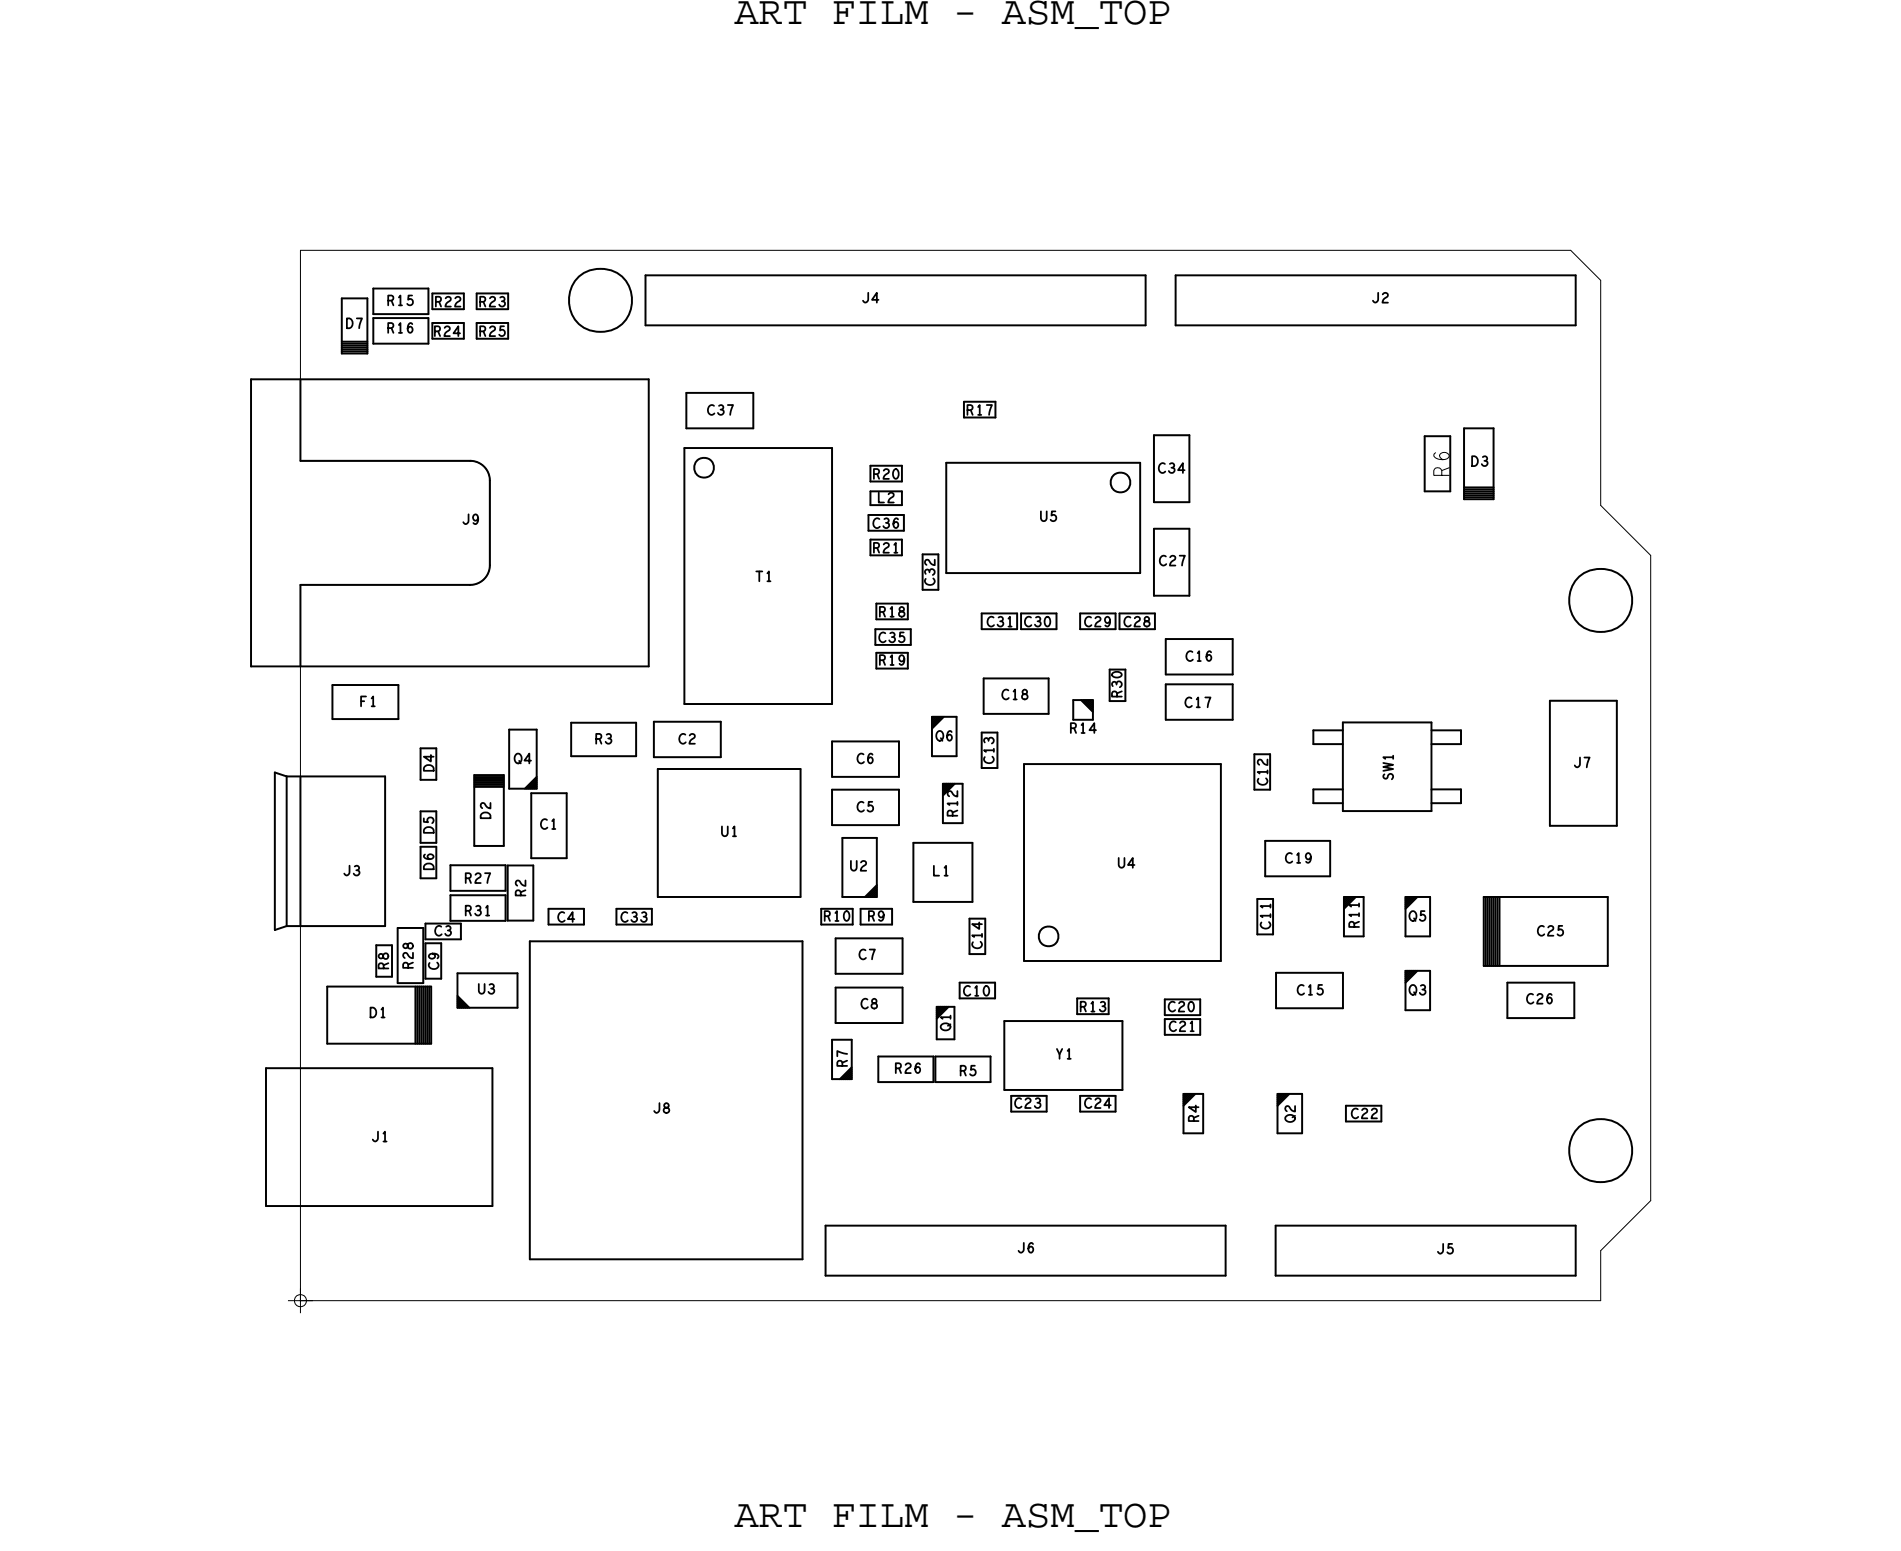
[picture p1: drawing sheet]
<svg xmlns="http://www.w3.org/2000/svg" width="97mm" height="79mm" viewBox="0 0 97 79" stroke-linecap="round" stroke-linejoin="round" font-family="sans-serif">
<defs><g id="words">
<g font-size="2.1">
<text x="37.3" y="1.2">ART FILM - ASM_TOP</text>
<text x="37.3" y="77.5">ART FILM - ASM_TOP</text>
</g>
<g font-size=".5">
<text x="19.6" y="15.5">R15</text>
<text x="19.6" y="16.9">R16</text>
<text x="24.3" y="15.6">R23</text>
<text x="49" y="21.1">R17</text>
<text x="44.3" y="28.1">R21</text>
<text x="18.3" y="35.9">F1</text>
<text x="44.6" y="33.8">R19</text>
<text x="44.6" y="31.3">R18</text>
<text x="50.1" y="31.8">C31</text>
<text x="57" y="35.5" transform="rotate(-90 57 35.5)">R30</text>
<text x="30.2" y="37.8">R3</text>
<text x="48.6" y="41.5" transform="rotate(-90 48.6 41.5)">R12</text>
<text x="50.5" y="38.8" transform="rotate(-90 50.5 38.8)">C13</text>
<text x="54.3" y="37.2">R14</text>
<text x="23.6" y="46.5">R31</text>
<text x="31.5" y="46.8">C33</text>
<text x="41.8" y="46.8">R10</text>
<text x="64.5" y="47.2" transform="rotate(-90 64.5 47.2)">C11</text>
<text x="69" y="47.2" transform="rotate(-90 69 47.2)">R11</text>
<text x="48.3" y="52.4" transform="rotate(-90 48.3 52.4)">Q1</text>
<text x="54.8" y="51.4">R13</text>
<text x="71.6" y="50.5">Q3</text>
</g>
</g></defs>
<!-- layer: Board Outline -->
<g fill="none" stroke="#000" stroke-width=".05">
<path d="M15.3 12.7v10.7zM15.3 12.7h64.5zM79.8 12.7l1.5 1.5zM81.3 14.2v11.5zM15.3 29.7h8.6zM15.3 23.4h8.6zM15.3 29.7v36.4zM23.9 23.4a1 1 0 0 1 1 1M24.9 24.4v4.3zM24.9 28.7a1 1 0 0 1-1 1M81.3 25.7l2.5 2.5zM83.8 28.2v32.8z"/>
<path d="M15.3 66.1h66zM81.3 63.5l2.5-2.5zM81.3 63.5v2.6z"/>
</g>
<!-- layer: Components -->
<g fill="none" stroke="#000" stroke-width=".1">
<path d="M12.7 19.3h20.3zM12.7 19.3v14.5zM15.3 19.3v4.1zM17.4 18h1.3zM17.4 15.2v2.8zM17.4 17.9h1.3zM17.4 17.8h1.3zM17.4 17.7h1.3zM17.4 17.6h1.3zM17.4 17.5h1.3zM17.4 17.4h1.3zM17.4 15.2h1.3z"/>
<path d="M18.7 15.2v2.8zM19 16.2h2.8zM19 14.7h2.8zM19 16.2v1.3zM19 17.5h2.8zM19 14.7v1.3zM19 16h2.8zM21.8 16.2v1.3zM21.8 14.7v1.3zM22 17.2h1.6zM22 16.4v.8zM22 15.7h1.6z"/>
<path d="M22 14.9v.8zM22 16.4h1.6zM22 14.9h1.6zM23.6 16.4v.8zM23.6 14.9v.8zM24.2 17.2h1.6zM24.2 16.4v.8zM24.2 15.7h1.6zM24.2 14.9v.8zM24.2 16.4h1.6zM24.2 14.9h1.6zM25.8 16.4v.8z"/>
<path d="M25.8 14.9v.8zM32.8 14h25.4zM32.8 14v2.5zM32.8 16.5h25.4zM33 19.3v14.5zM34.9 20h3.4zM34.9 20v1.8zM38.3 20v1.8zM58.2 14v2.5zM59.7 14h20.3zM59.7 14v2.5zM59.7 16.5h20.3z"/>
<path d="M80 14v2.5zM12.7 33.8h20.3zM14 39.2l.6 .2zM14 39.2v8zM14.6 39.4h5zM14.6 39.4v7.6zM15.3 29.7h8.6zM15.3 29.7v4.1zM15.3 23.4h8.6zM15.3 39.4v7.6zM16.9 34.8v1.7zM16.9 34.8h3.3z"/>
<path d="M16.9 36.5h3.3zM19.6 39.4v7.6zM20.2 34.8v1.7zM21.4 38h.8zM21.4 39.6h.8zM21.4 38v1.6zM22.2 38v1.6zM23.9 23.4a1 1 0 0 1 1 1M24.1 39.4h1.5zM24.1 39.4v3.6zM24.1 39.5h1.5zM24.1 39.6h1.5z"/>
<path d="M24.1 39.7h1.5zM24.1 39.8h1.5zM24.1 39.9h1.5zM24.1 40h1.5zM24.9 24.4v4.3zM24.9 28.7a1 1 0 0 1-1 1M25.6 39.4v3.6zM25.9 37.1h1.4zM25.9 37.1v3zM27.3 37.1v3zM27.3 40l-.1 .1zM27.3 39.9l-.2 .2z"/>
<path d="M27.3 39.8l-.3 .3zM27.3 39.7l-.4 .4zM27.3 39.6l-.5 .5zM27.3 39.5l-.6 .6zM29 36.7v1.7zM29 38.4h3.3zM29 36.7h3.3zM32.3 36.7v1.7zM33.2 36.7h3.4zM33.2 38.5h3.4zM33.2 36.7v1.8zM33.4 39.1h7.3z"/>
<path d="M33.4 39.1v6.5zM34.8 22.8h7.5zM34.8 22.8v13zM34.8 35.8h7.5zM34.9 21.8h3.4zM36.6 36.7v1.8zM40.7 39.1v6.5zM42.3 37.7h3.4zM42.3 22.8v13zM42.3 37.7v1.8zM42.3 39.5h3.4zM44.1 26.2v.8z"/>
<path d="M44.1 27h1.8zM44.1 26.2h1.8zM44.2 27.4v.8zM44.2 28.2h1.6zM44.2 23.7v.8zM44.2 24.5h1.6zM44.2 25.7h1.6zM44.2 25v.7zM44.2 27.4h1.6zM44.2 23.7h1.6zM44.2 25h1.6zM44.5 32.8h1.8z"/>
<path d="M44.5 32v.8zM44.5 32h1.8zM44.5 33.2v.8zM44.5 34h1.6zM44.5 30.7v.8zM44.5 31.5h1.6zM44.5 33.2h1.6zM44.5 30.7h1.6zM45.7 37.7v1.8zM45.8 27.4v.8zM45.8 23.7v.8zM45.8 25v.7z"/>
<path d="M45.9 26.2v.8zM46.1 33.2v.8zM46.1 30.7v.8zM46.3 32v.8zM46.9 28.2h.8zM46.9 30h.8zM46.9 28.2v1.8zM47.3 36.4v2zM47.3 38.4h1.3zM47.3 36.5l.1-.1zM47.3 36.6l.2-.2zM47.3 36.7l.3-.3z"/>
<path d="M47.3 36.8l.4-.4zM47.3 36.9l.5-.5zM47.3 37l.6-.6zM47.3 36.4h1.3zM47.7 28.2v1.8zM47.9 39.8h1zM47.9 39.8v2zM48 39.8l-.1 .1zM48.1 29.1h9.8zM48.1 23.5v5.6zM48.1 23.5h9.8zM48.1 39.8l-.2 .2z"/>
<path d="M48.2 39.8l-.3 .3zM48.3 39.8l-.4 .4zM48.4 39.8l-.5 .5zM48.5 39.8l-.6 .6zM48.6 36.4v2zM48.9 39.8v2zM49 20.4v.8zM49 21.2h1.6zM49 20.4h1.6zM49.9 37.2h.8zM49.9 32h1.8zM49.9 31.2v.8z"/>
<path d="M49.9 39h.8zM49.9 37.2v1.8zM49.9 31.2h1.8zM50 36.3h3.3zM50 34.5v1.8zM50 34.5h3.3zM50.6 20.4v.8zM50.7 37.2v1.8zM51.7 31.2v.8zM51.9 31.2v.8zM51.9 32h1.8zM51.9 31.2h1.8z"/>
<path d="M52 38.8v10zM52 38.8h10zM53.3 34.5v1.8zM53.7 31.2v.8zM54.5 35.6h1zM54.5 36.6h1zM54.5 35.6v1zM54.9 31.2v.8zM54.9 32h1.8zM54.9 31.2h1.8zM54.9 35.6l.6 .6zM55 35.6l.5 .5z"/>
<path d="M55.1 35.6l.4 .4zM55.2 35.6l.3 .3zM55.3 35.6l.2 .2zM55.4 35.6l.1 .1zM55.5 35.6v1zM56.4 34h.8zM56.4 35.6h.8zM56.4 34v1.6zM56.7 31.2v.8zM56.9 31.2v.8zM56.9 32h1.8zM56.9 31.2h1.8z"/>
<path d="M57.2 34v1.6zM57.9 23.5v5.6zM58.6 25.5h1.8zM58.6 22.1v3.4zM58.6 30.3h1.8zM58.6 26.9v3.4zM58.6 22.1h1.8zM58.6 26.9h1.8zM58.7 31.2v.8zM59.2 34.8h3.4zM59.2 32.5h3.4zM59.2 34.8v1.8z"/>
<path d="M59.2 36.6h3.4zM59.2 32.5v1.8zM59.2 34.3h3.4zM60.4 22.1v3.4zM60.4 26.9v3.4zM62 38.8v10zM62.6 34.8v1.8zM62.6 32.5v1.8zM63.7 38.3h.8zM63.7 38.3v1.8zM64.5 38.3v1.8zM66.7 37.8h1.5z"/>
<path d="M66.7 37.1v.7zM66.7 37.1h1.5zM68.2 36.7h4.5zM68.2 36.7v4.5zM72.4 22.2h1.3zM72.4 25h1.3zM72.4 22.2v2.8zM72.7 37.1h1.5zM72.7 37.8h1.5zM72.7 36.7v4.5zM73.7 22.2v2.8zM74.2 37.1v.7z"/>
<path d="M74.4 21.8h1.5zM74.4 25.3h1.5zM74.4 25.2h1.5zM74.4 25.1h1.5zM74.4 25h1.5zM74.4 24.9h1.5zM74.4 24.8h1.5zM74.4 25.4h1.5zM74.4 21.8v3.6zM75.9 21.8v3.6zM78.7 35.6v6.3zM78.7 35.6h3.4z"/>
<path d="M82.1 35.6v6.3zM13.5 54.2h11.5zM13.5 54.2v7zM14 47.2l.6-.2zM14.6 47h5zM16.6 50.1h5.3zM16.6 53h5.3zM16.6 50.1v2.9zM19.1 48h.8zM19.1 49.6h.8zM19.1 48v1.6zM19.9 48v1.6z"/>
<path d="M20.2 47.1h1.3zM20.2 49.9h1.3zM20.2 47.1v2.8zM21.1 50.1v2.9zM21.2 50.1v2.9zM21.3 50.1v2.9zM21.4 43h.8zM21.4 41.2h.8zM21.4 44.6h.8zM21.4 43v1.6zM21.4 42.8h.8zM21.4 41.2v1.6z"/>
<path d="M21.4 50.1v2.9zM21.5 47.1v2.8zM21.5 50.1v2.9zM21.6 50.1v2.9zM21.6 47.9h.8zM21.6 49.7h.8zM21.6 47.9v1.8zM21.6 47.7h1.8zM21.6 46.9v.8zM21.6 46.9h1.8zM21.7 50.1v2.9zM21.8 50.1v2.9z"/>
<path d="M21.9 50.1v2.9zM22.2 43v1.6zM22.2 41.2v1.6zM22.4 47.9v1.8zM22.9 45.5h2.8zM22.9 43.9h2.8zM22.9 46.8h2.8zM22.9 45.5v1.3zM22.9 43.9v1.3zM22.9 45.2h2.8zM23.2 49.4h3.1zM23.2 50.8l.4 .4z"/>
<path d="M23.2 50.6l.6 .6zM23.2 51l.2 .2zM23.2 51.2h3.1zM23.2 49.4v1.8zM23.2 50.7l.5 .5zM23.2 50.9l.3 .3zM23.2 51.1l.1 .1zM23.4 46.9v.8zM24.1 43h1.5zM25 54.2v7zM25.7 45.5v1.3zM25.7 43.9v1.3z"/>
<path d="M25.8 46.8h1.3zM25.8 44v2.8zM25.8 44h1.3zM25.9 40.1h1.4zM26.3 49.4v1.8zM26.9 47.8v16.2zM26.9 47.8h13.9zM27 43.6h1.8zM27 40.3v3.3zM27 40.3h1.8zM27.1 44v2.8zM27.9 46.2v.8z"/>
<path d="M27.9 47h1.8zM27.9 46.2h1.8zM28.8 40.3v3.3zM29.7 46.2v.8zM31.3 47h1.8zM31.3 46.2v.8zM31.3 46.2h1.8zM33.1 46.2v.8zM33.4 45.6h7.3zM40.8 47.8v16.2zM41.7 47h1.6zM41.7 46.2v.8z"/>
<path d="M41.7 46.2h1.6zM42.3 52.8h1zM42.3 40.1h3.4zM42.3 54.8h1zM42.3 52.8v2zM42.3 40.1v1.8zM42.3 41.9h3.4zM42.4 50.2h3.4zM42.4 47.7h3.4zM42.4 52h3.4zM42.4 50.2v1.8zM42.4 49.5h3.4z"/>
<path d="M42.4 47.7v1.8zM42.7 54.8l.6-.6zM42.8 54.8l.5-.5zM42.8 42.6h1.7zM42.8 45.6h1.7zM42.8 42.6v3zM42.9 54.8l.4-.4zM43 54.8l.3-.3zM43.1 54.8l.2-.2zM43.2 54.8l.1-.1zM43.3 52.8v2zM43.3 46.2v.8z"/>
<path d="M43.7 47h1.6zM43.7 46.2v.8zM43.7 46.2h1.6zM44.5 42.6v3zM44.5 45.5l-.1 .1zM44.5 45.4l-.2 .2zM44.5 45.3l-.3 .3zM44.5 45.2l-.4 .4zM44.5 45.1l-.5 .5zM44.5 45l-.6 .6zM44.6 55h2.8zM44.6 53.7v1.3z"/>
<path d="M44.6 53.7h2.8zM45.3 46.2v.8zM45.7 40.1v1.8zM45.8 50.2v1.8zM45.8 47.7v1.8zM46.4 42.8h3zM46.4 45.8h3zM46.4 42.8v3zM47.4 53.7v1.3zM47.5 53.7h2.8zM47.5 55h2.8zM47.5 53.7v1.3z"/>
<path d="M47.6 51.2l.1-.1zM47.6 51.3l.2-.2zM47.6 51.4l.3-.3zM47.6 51.5l.4-.4zM47.6 51.6l.5-.5zM47.6 51.7l.6-.6zM47.6 51.1v1.7zM47.6 52.8h.9zM47.6 51.1h.9zM47.9 41.8h1zM48.5 51.1v1.7zM48.7 50.7h1.8z"/>
<path d="M48.7 49.9v.8zM48.7 49.9h1.8zM49.2 46.7h.8zM49.2 48.5h.8zM49.2 46.7v1.8zM49.4 42.8v3zM50 46.7v1.8zM50.3 53.7v1.3zM50.5 49.9v.8zM51 51.9h6zM51 55.4h6zM51 51.9v3.5z"/>
<path d="M51.4 55.7v.8zM51.4 56.5h1.8zM51.4 55.7h1.8zM52 48.8h10zM53.2 55.7v.8zM54.7 50.7v.8zM54.7 51.5h1.6zM54.7 50.7h1.6zM54.9 56.5h1.8zM54.9 55.7v.8zM54.9 55.7h1.8zM56.3 50.7v.8z"/>
<path d="M56.7 55.7v.8zM57 51.9v3.5zM59.2 52.6h1.8zM59.2 51.8v.8zM59.2 51.6h1.8zM59.2 50.8v.8zM59.2 51.8h1.8zM59.2 50.8h1.8zM60.1 55.6h1zM60.1 55.6v2zM60.1 57.6h1zM60.2 55.6l-.1 .1z"/>
<path d="M60.3 55.6l-.2 .2zM60.4 55.6l-.3 .3zM60.5 55.6l-.4 .4zM60.6 55.6l-.5 .5zM60.7 55.6l-.6 .6zM61 51.8v.8zM61 50.8v.8zM61.1 55.6v2zM63.7 40.1h.8zM63.9 45.7h.8zM63.9 47.5h.8zM63.9 45.7v1.8z"/>
<path d="M64.3 42.7v1.8zM64.3 44.5h3.3zM64.3 42.7h3.3zM64.7 45.7v1.8zM64.8 49.4h3.4zM64.8 49.4v1.8zM64.8 51.2h3.4zM64.9 55.7l.1-.1zM64.9 55.8l.2-.2zM64.9 55.9l.3-.3zM64.9 56l.4-.4zM64.9 56.1l.5-.5z"/>
<path d="M64.9 56.2l.6-.6zM64.9 55.6v2zM64.9 57.6h1.2zM64.9 55.6h1.2zM66.1 55.6v2zM66.7 40.8h1.5zM66.7 40.1v.7zM66.7 40.1h1.5zM67.6 42.7v1.8zM68.2 41.2h4.5zM68.2 49.4v1.8zM68.3 45.6h1z"/>
<path d="M68.3 45.6v2zM68.3 47.6h1zM68.4 45.6l-.1 .1zM68.4 57h1.8zM68.4 56.2v.8zM68.4 56.2h1.8zM68.5 45.6l-.2 .2zM68.6 45.6l-.3 .3zM68.7 45.6l-.4 .4zM68.8 45.6l-.5 .5zM68.9 45.6l-.6 .6zM69.3 45.6v2z"/>
<path d="M70.2 56.2v.8zM71.4 45.6v2zM71.4 47.6h1.2zM71.4 45.7l.1-.1zM71.4 45.8l.2-.2zM71.4 45.9l.3-.3zM71.4 46l.4-.4zM71.4 46.1l.5-.5zM71.4 46.2l.6-.6zM71.4 49.3v2zM71.4 51.3h1.2zM71.4 49.4l.1-.1z"/>
<path d="M71.4 49.5l.2-.2zM71.4 49.6l.3-.3zM71.4 49.7l.4-.4zM71.4 49.8l.5-.5zM71.4 49.9l.6-.6zM71.4 45.6h1.2zM71.4 49.3h1.2zM72.6 45.6v2zM72.6 49.3v2zM72.7 40.1h1.5zM72.7 40.8h1.5zM74.2 40.1v.7z"/>
<path d="M75.4 45.6v3.5zM75.4 49.1h6.3zM75.4 45.6h6.3zM75.5 45.6v3.5zM75.6 45.6v3.5zM75.7 45.6v3.5zM75.8 45.6v3.5zM75.9 45.6v3.5zM76 45.6v3.5zM76.1 45.6v3.5zM76.2 45.6v3.5zM76.6 49.9h3.4z"/>
<path d="M76.6 49.9v1.8zM76.6 51.7h3.4zM78.7 41.9h3.4zM80 49.9v1.8zM81.7 45.6v3.5zM13.5 61.2h11.5zM26.9 64h13.9zM41.9 64.8h20.3zM41.9 62.2v2.6zM41.9 62.2h20.4zM62.2 62.2v2.6zM64.8 62.2v2.6z"/>
<path d="M64.8 62.2h15.2zM64.8 64.8h15.2zM80 62.2v2.6z"/>
<circle cx="30.5" cy="15.3" r="1.61"/>
<circle cx="35.8" cy="23.8" r=".5"/>
<circle cx="56.9" cy="24.5" r=".5"/>
<circle cx="81.3" cy="30.5" r="1.61"/>
<circle cx="53.3" cy="47.6" r=".5"/>
<circle cx="81.3" cy="58.4" r="1.61"/>
</g>
<!-- layer: Text -->
<g fill="none" stroke="#000" stroke-width=".09">
<path d="M17.6 16.2a.25 .25 0 0 1 .3 .2 .25 .25 0 0 1-.3 .3zM18.1 16.2h.3l-.2 .5M19.7 15.3l.2-.1 .1-.1-.3-.1v.5M19.7 16.7l.2-.1 .1-.1-.3-.1v.5M20.3 15.1v-.1v.5M20.3 16.5v-.1v.5M20.9 15h-.2v.2a.16 .16 0 0 1 .3 .1 .16 .16 0 0 1-.1 .2 .16 .16 0 0 1-.2-.1M20.9 16.5v-.1a.24 .24 0 0 0-.2 .2 .24 .24 0 0 0 .2 .3 .14 .14 0 0 0 0-.2 .14 .14 0 0 0-.2 0M22.1 16.8h.2v-.2h-.2v.5M22.1 15.3h.3v-.2h-.3v.5M22.3 16.8l.1 .3M22.3 15.3l.1 .3"/>
<path d="M22.6 16.7a.13 .13 0 0 1 .2-.1 .13 .13 0 0 1 0 .2l-.2 .3h.3M22.6 15.2a.13 .13 0 0 1 .2-.1 .13 .13 0 0 1 .1 .2l-.3 .3h.3M23.1 15.2a.13 .13 0 0 1 .2-.1 .13 .13 0 0 1 .1 .2l-.3 .3h.3M23.4 16.9h-.4l.3-.3v.5M24.4 16.8h.2v-.2h-.2v.5M24.4 15.3h.2v-.2h-.2v.5M24.6 16.8l.1 .3M24.9 16.7a.13 .13 0 0 1 .2-.1 .13 .13 0 0 1 0 .2l-.2 .3h.2M24.9 15.2a.13 .13 0 0 1 .2-.1 .13 .13 0 0 1 0 .2l-.2 .3h.2M25.4 15.1a.12 .12 0 0 1 .2 0 .12 .12 0 0 1-.1 .2M25.6 16.6h-.2v.2a.16 .16 0 0 1 .2 0 .16 .16 0 0 1 0 .3 .16 .16 0 0 1-.2-.1M44.1 14.9v.4l-.1 .1-.2-.1"/>
<path d="M44.6 15.2h-.3l.2-.3v.5M70 14.9v.4l-.1 .1-.2-.1M70.2 15a.13 .13 0 0 1 .2-.1 .13 .13 0 0 1 .1 .2l-.3 .3h.3M18.6 35.4h-.3v.5M18.9 35.5l.1-.1v.5M21.6 38.9a.26 .26 0 0 1 .3 0 .26 .26 0 0 1 .1 .2h-.5zM21.9 38.3v.4l-.4-.3h.5M23.8 26.1v.4l-.1 .1-.2-.1M24.3 26.3l-.1 .1a.14 .14 0 0 1-.2-.1 .14 .14 0 0 1 .1-.1 .14 .14 0 0 1 .2 .1l-.1 .3h-.2M26.4 38.6v.2M27 38.6h-.4l.3-.3v.5M30.3 37.5h.2v-.2h-.2v.5"/>
<path d="M30.8 37.3a.12 .12 0 0 1 .2 0 .12 .12 0 0 1 0 .2M34.8 37.3a.22 .22 0 0 0-.3 .2 .22 .22 0 0 0 .3 .2M35 37.4a.13 .13 0 0 1 .2-.1 .13 .13 0 0 1 .1 .2l-.3 .3h.3M36.3 20.6a.22 .22 0 0 0-.3 .2 .22 .22 0 0 0 .3 .2M36.5 20.6a.12 .12 0 0 1 .2 0 .12 .12 0 0 1 0 .2M36.6 20.8a.15 .15 0 0 1 .2 .1 .15 .15 0 0 1-.2 .2 .15 .15 0 0 1-.1-.1M37 20.6h.2l-.1 .5M38.4 29h.3M38.6 29v.5M39 29.1l.1-.1v.5M39 29.5h.1M43.9 38.3a.22 .22 0 0 0-.4 .2 .22 .22 0 0 0 .4 .2"/>
<path d="M44.3 38.3a.24 .24 0 0 0-.2 .2 .24 .24 0 0 0 .2 .3 .15 .15 0 0 0 0-.3 .14 .14 0 0 0-.2 .1M44.4 24.1h.2v-.2l-.2-.1v.5M44.4 27.8h.2v-.2h-.2v.5M44.6 24.1l.1 .2M44.6 25v.5h.3M44.7 26.4a.22 .22 0 0 0-.3 .2 .22 .22 0 0 0 .3 .1M44.7 33.5h.2v-.2h-.2v.5M44.7 31.1h.2v-.2l-.2-.1v.5M44.9 23.9a.13 .13 0 0 1 .2-.1 .13 .13 0 0 1 0 .2l-.2 .3h.3M44.9 27.7a.13 .13 0 0 1 .2-.1 .13 .13 0 0 1 0 .2l-.2 .3h.3M44.9 26.4a.12 .12 0 0 1 .2 0 .12 .12 0 0 1 0 .2M45 32.2a.22 .22 0 0 0-.3 .2 .22 .22 0 0 0 .3 .1"/>
<path d="M45 26.6a.15 .15 0 0 1 .2 .1 .15 .15 0 0 1-.2 .1 .15 .15 0 0 1-.1-.1M45.1 25.1a.13 .13 0 0 1 .2-.1 .13 .13 0 0 1 .1 .2l-.3 .3h.3M45.2 32.2a.12 .12 0 0 1 .2 0 .12 .12 0 0 1 0 .2M45.2 33.4l.1-.1v.5M45.2 30.9l.1-.1v.5M45.3 32.4a.15 .15 0 0 1 .2 .1 .15 .15 0 0 1-.2 .1 .15 .15 0 0 1-.1-.1M45.4 27.7l.1-.1v.5M45.4 23.8a.24 .24 0 0 1 .2 .3 .24 .24 0 0 1-.2 .2 .34 .34 0 0 1 0-.5zM45.6 26.4v-.1a.24 .24 0 0 0-.2 .3 .24 .24 0 0 0 .2 .2 .14 .14 0 0 0 0-.2 .14 .14 0 0 0-.2 0M45.7 30.9v.1a.2 .2 0 0 1 .2 .1 .2 .2 0 0 1 0 .2 .16 .16 0 0 1-.3-.1 .18 .18 0 0 1 .3-.2v-.1zM45.9 32.1h-.2v.2a.16 .16 0 0 1 .2 .1 .16 .16 0 0 1 0 .2 .16 .16 0 0 1-.2-.1M45.9 33.5a.14 .14 0 0 1-.2 0 .14 .14 0 0 1 .1-.2 .14 .14 0 0 1 .1 .2l-.1 .3-.1-.1"/>
<path d="M47.2 29.1a.15 .15 0 0 1 .1-.2 .15 .15 0 0 1 .2 .1 .15 .15 0 0 1-.1 .2M47.2 29a.12 .12 0 0 0-.2-.1 .12 .12 0 0 0 0 .2M47.4 29.4a.22 .22 0 0 1-.2 .3 .22 .22 0 0 1-.2-.3M47.5 28.4v.3l-.3-.2a.13 .13 0 0 0-.2 0 .13 .13 0 0 0 .1 .2M47.8 37.5l.1 .1M48.3 37.2v-.1a.24 .24 0 0 0-.2 .3 .24 .24 0 0 0 .2 .2 .14 .14 0 0 0 0-.2 .14 .14 0 0 0-.2 0M49.1 20.8h.3v-.2h-.3v.5M49.7 20.7l.1-.1v.5M50.1 20.6h.3l-.2 .5M50.2 37.6a.12 .12 0 0 0-.2-.1 .12 .12 0 0 0 0 .2M50.4 38.4a.22 .22 0 0 1-.2 .4 .22 .22 0 0 1-.2-.4M50.5 31.4a.22 .22 0 0 0-.3 .2 .22 .22 0 0 0 .3 .1"/>
<path d="M50.5 38.1h-.5l.1 .1M50.7 31.4a.12 .12 0 0 1 .2 0 .12 .12 0 0 1 0 .2M51.2 35.1a.22 .22 0 0 0-.3 .2 .22 .22 0 0 0 .3 .1M51.2 31.4l.1-.1v.5M51.5 35.1l.1-.1v.5M51.5 35.5h.1M52 35.1l-.1 .1a.2 .2 0 0 1 .2 .1 .2 .2 0 0 1 0 .2 .15 .15 0 0 1-.2-.1 .15 .15 0 0 1 .2-.2v-.1zM52.4 31.4a.22 .22 0 0 0-.3 .2 .22 .22 0 0 0 .3 .1M52.6 31.4a.12 .12 0 0 1 .2 0 .12 .12 0 0 1 0 .2M52.7 31.6a.15 .15 0 0 1 .2 .1 .15 .15 0 0 1-.2 .1 .15 .15 0 0 1-.1-.1M52.9 26v.3l.1 .2 .2-.2v-.3M53.1 31.3a.24 .24 0 0 1 .2 .3 .24 .24 0 0 1-.2 .2 .34 .34 0 0 1 0-.5z"/>
<path d="M53.6 26h-.2v.2a.16 .16 0 0 1 .2 0 .16 .16 0 0 1 0 .3 .16 .16 0 0 1-.2-.1M54.4 37h.2v-.2l-.2-.1v.5M54.9 36.8l.1-.1v.5M55.4 31.4a.22 .22 0 0 0-.3 .2 .22 .22 0 0 0 .3 .1M55.6 31.4a.13 .13 0 0 1 .2-.1 .13 .13 0 0 1 .1 .2l-.3 .3h.3M55.7 37.1h-.4l.3-.4v.5M56.4 31.5l-.1 .1a.14 .14 0 0 1-.2-.1 .14 .14 0 0 1 .1-.1 .14 .14 0 0 1 .2 .1l-.1 .3h-.2M56.5 34.2a.26 .26 0 0 1 .3-.1 .26 .26 0 0 1 .2 .2 .26 .26 0 0 1-.3 .1 .26 .26 0 0 1-.2-.2zM56.7 34.7a.12 .12 0 0 0-.2-.1 .12 .12 0 0 0 0 .2M56.7 35.4v-.2l-.2-.1v.3h.5M57.4 31.4a.22 .22 0 0 0-.3 .2 .22 .22 0 0 0 .3 .1M57.6 31.4a.13 .13 0 0 1 .2-.1 .13 .13 0 0 1 .1 .2l-.3 .3h.3"/>
<path d="M58.2 31.4l-.1 .1a.2 .2 0 0 1 .2 .1 .2 .2 0 0 1 0 .2 .15 .15 0 0 1-.2-.1 .15 .15 0 0 1 .2-.2v-.1zM59.2 23.6a.22 .22 0 0 0-.3 .2 .22 .22 0 0 0 .3 .1M59.2 28.3a.22 .22 0 0 0-.3 .2 .22 .22 0 0 0 .3 .1M59.4 23.6a.12 .12 0 0 1 .2 0 .12 .12 0 0 1 0 .2M59.4 28.3a.13 .13 0 0 1 .2-.1 .13 .13 0 0 1 .1 .2l-.3 .3h.3M59.5 23.8a.15 .15 0 0 1 .2 .1 .15 .15 0 0 1-.2 .1 .15 .15 0 0 1-.1-.1M59.9 28.2h.3l-.2 .5M60.2 23.9h-.4l.3-.4v.5M60.5 35.5a.22 .22 0 0 0-.3 .2 .22 .22 0 0 0 .3 .1M60.6 33.1a.22 .22 0 0 0-.3 .2 .22 .22 0 0 0 .3 .2M60.8 35.5l.1-.1v.5M60.8 35.9h.1"/>
<path d="M60.8 33.2l.1-.1v.5M60.8 33.6h.2M61.2 35.4h.3l-.2 .5M61.5 33.1a.24 .24 0 0 0-.2 .2 .24 .24 0 0 0 .2 .3 .15 .15 0 0 0 0-.3 .14 .14 0 0 0-.2 .1M64.3 39.5a.22 .22 0 0 1-.2 .4 .22 .22 0 0 1-.2-.4M64.4 38.6v.3l-.3-.3a.13 .13 0 0 0-.2 .1 .13 .13 0 0 0 .1 .1M64.4 39.2h-.5l.1 .1M64.4 39.1v.2M70.3 38.7l.5 .1-.5 .1 .5 .2h-.5M70.3 39.3a.12 .12 0 0 0 0 .2 .12 .12 0 0 0 .2 0 .15 .15 0 0 1 .1-.2 .15 .15 0 0 1 .2 .1 .15 .15 0 0 1-.1 .2M70.8 38.5h-.5h.1M70.8 38.4v.1"/>
<path d="M74.8 23.2a.25 .25 0 0 1 .3 .2 .25 .25 0 0 1-.3 .3zM75.3 23.2a.12 .12 0 0 1 .2 0 .12 .12 0 0 1 0 .2M75.4 23.4a.15 .15 0 0 1 .2 .1 .15 .15 0 0 1-.2 .2 .15 .15 0 0 1-.1-.1M80.2 38.5v.4l-.1 .1-.1-.1M80.5 38.5h.2l-.1 .5M17.8 44l-.1 .4-.1 .1-.1-.1M18 44a.12 .12 0 0 1 .2 0 .12 .12 0 0 1 0 .2M18.1 44.2a.15 .15 0 0 1 .2 .1 .15 .15 0 0 1-.2 .2 .15 .15 0 0 1-.1-.1M18.8 51.2a.25 .25 0 0 1 .3 .2 .25 .25 0 0 1-.3 .3zM19.2 57.5v.4l-.1 .1-.2-.1M19.3 48.5a.12 .12 0 0 0-.1 .1 .12 .12 0 0 0 .2 .1 .12 .12 0 0 0 .1-.2 .14 .14 0 0 1 .2-.1 .15 .15 0 0 1 0 .3 .14 .14 0 0 1-.2-.1l-.1-.1zM19.4 51.3l.1-.1v.5"/>
<path d="M19.4 51.7h.1M19.5 57.6l.1-.1v.5M19.5 58h.1M19.5 49.2v-.2l-.2-.1-.1 .3h.5M19.7 48.9l-.2 .1M20.5 47.9a.12 .12 0 0 0 0 .2 .12 .12 0 0 0 .1 0 .12 .12 0 0 0 .1-.1 .14 .14 0 0 1 .2-.1 .14 .14 0 0 1 0 .2 .14 .14 0 0 1-.2 0v-.2zM20.7 49.1v-.2h-.2v.2h.5M21 48.4v.3l-.3-.3a.13 .13 0 0 0-.2 .1 .13 .13 0 0 0 .1 .2M21 48.9l-.3 .1M21.5 41.6v.1l.2 .1a.16 .16 0 0 1 .1-.3 .16 .16 0 0 1 .2 .1 .16 .16 0 0 1 0 .2M21.6 43.4h-.1a.24 .24 0 0 0 .3 .2 .24 .24 0 0 0 .2-.1 .14 .14 0 0 0-.2-.1 .14 .14 0 0 0 0 .2M21.6 42.1a.26 .26 0 0 1 .3-.1 .26 .26 0 0 1 .1 .3h-.5z"/>
<path d="M21.6 43.9a.26 .26 0 0 1 .3 0 .26 .26 0 0 1 .1 .2h-.5zM22 48.4v.1a.14 .14 0 0 1 0 .2 .14 .14 0 0 1-.2-.1 .14 .14 0 0 1 .2-.2l.3 .1-.1 .2M22.2 48.9a.22 .22 0 0 1-.2 .3 .22 .22 0 0 1-.2-.3M22.4 47.1a.22 .22 0 0 0-.3 .2 .22 .22 0 0 0 .3 .1M22.7 47.1a.12 .12 0 0 1 .2 0 .12 .12 0 0 1-.1 .2M22.7 47.3a.15 .15 0 0 1 .2 .1 .15 .15 0 0 1-.1 .1 .15 .15 0 0 1-.2-.1M23.7 44.6h.2v-.2l-.2-.1v.5M23.7 46.3l.2-.1v-.1l-.2-.1v.5M23.8 44.6l.1 .2M24.2 44.4a.13 .13 0 0 1 .1-.1 .13 .13 0 0 1 .1 .2l-.3 .3h.3M24.2 46a.12 .12 0 0 1 .2 0 .12 .12 0 0 1-.1 .2M24.3 50v.3l.2 .2 .1-.2v-.3"/>
<path d="M24.5 41.3a.26 .26 0 0 1 .3 0 .26 .26 0 0 1 .1 .3h-.5zM24.6 44.3h.3l-.1 .5M24.7 46.1l.1-.1v.5M24.9 50a.12 .12 0 0 1 .2 0 .12 .12 0 0 1-.1 .2M24.9 40.8v.3l-.3-.3a.13 .13 0 0 0-.2 .1 .13 .13 0 0 0 .1 .1M24.9 50.2a.15 .15 0 0 1 .2 .1 .15 .15 0 0 1-.1 .2 .15 .15 0 0 1-.2-.1M26.4 45.5v-.2l-.2-.1v.3h.5M26.7 44.7v.3l-.3-.3a.13 .13 0 0 0-.2 .1 .13 .13 0 0 0 .1 .2M26.7 45.2l-.3 .1M27.8 41.6a.22 .22 0 0 0-.3 .2 .22 .22 0 0 0 .3 .2M28 41.7l.1-.1v.5M28 42.1h.2"/>
<path d="M28.7 46.4a.22 .22 0 0 0-.4 .2 .22 .22 0 0 0 .4 .1M29.2 46.7h-.4l.3-.4v.5M31.9 46.4a.22 .22 0 0 0-.3 .2 .22 .22 0 0 0 .3 .1M32.1 46.4a.12 .12 0 0 1 .2 0 .12 .12 0 0 1 0 .2M32.6 46.4a.12 .12 0 0 1 .2 0 .12 .12 0 0 1-.1 .2M33.5 56v.4l-.2 .1-.1-.1M33.8 56.1l-.1 .1a.2 .2 0 0 1 .2 .1 .2 .2 0 0 1 0 .2 .15 .15 0 0 1-.2-.1 .15 .15 0 0 1 .2-.2v-.1zM36.7 42v.3l.1 .2 .2-.2v-.3M37.2 42.1l.1-.1v.5M37.2 42.5h.2M41.9 46.5h.2v-.2h-.2v.5M42.4 46.4l.1-.1v.5"/>
<path d="M42.8 54.1v-.2h-.2l-.1 .2h.5M42.9 46.3a.24 .24 0 0 1 .2 .2 .24 .24 0 0 1-.2 .3 .34 .34 0 0 1 0-.5zM43 53.9l-.2 .1M43 53.5l-.5-.1v.2M43.2 43.7v.4l.2 .1 .1-.1v-.4M43.7 43.8a.13 .13 0 0 1 .2-.1 .13 .13 0 0 1 .1 .2l-.3 .3h.3M43.9 40.8a.22 .22 0 0 0-.4 .2 .22 .22 0 0 0 .4 .1M44 48.3a.22 .22 0 0 0-.4 .2 .22 .22 0 0 0 .4 .1M44.1 50.8a.22 .22 0 0 0-.4 .2 .22 .22 0 0 0 .4 .1M44.1 46.5h.2l.1-.2h-.3v.5M44.2 48.2h.2l-.1 .5M44.3 46.5l.1 .3"/>
<path d="M44.3 40.7h-.2v.2a.16 .16 0 0 1 .2 .1 .16 .16 0 0 1 0 .2 .16 .16 0 0 1-.2-.1M44.3 50.8v.1a.2 .2 0 0 1 .2 .1 .2 .2 0 0 1 0 .2 .15 .15 0 0 1-.2-.1 .15 .15 0 0 1 .2-.2v-.1zM44.9 46.5h-.1a.14 .14 0 0 1-.2 0 .14 .14 0 0 1 .1-.2 .14 .14 0 0 1 .2 .2l-.1 .3-.2-.1M45.5 54.3l.2-.1 .1-.1-.3-.1v.5M45.7 54.3l.1 .2M46 54.1a.13 .13 0 0 1 .2-.1 .13 .13 0 0 1 0 .2l-.2 .3h.3M46.7 54.1v-.1a.24 .24 0 0 0-.2 .2 .24 .24 0 0 0 .2 .3 .15 .15 0 0 0 0-.3 .14 .14 0 0 0-.2 .1M47.4 44v.5h.3M48 44.1l.1-.1v.5M48 44.5h.1M48.3 51.7h-.5h.1M48.4 41.4v-.2h-.2l-.1 .2h.5"/>
<path d="M48.6 40.2v.3l-.3-.3a.13 .13 0 0 0-.2 .1 .13 .13 0 0 0 .1 .1M48.6 40.8h-.5l.1 .1M48.8 54.4h.2v-.2l-.2-.1v.5M49 54.4l.1 .2M49.3 50.1a.22 .22 0 0 0-.3 .2 .22 .22 0 0 0 .3 .2M49.5 54.1h-.2v.2a.16 .16 0 0 1 .2 .1 .16 .16 0 0 1 0 .2 .16 .16 0 0 1-.2-.1M49.5 50.2l.1-.1v.5M49.5 50.6h.2M49.7 46.8v.4l-.3-.3h.5M49.8 47.8a.22 .22 0 0 1-.2 .4 .22 .22 0 0 1-.2-.4M49.9 47.5h-.5l.1 .1M49.9 47.4v.2"/>
<path d="M50 50.1a.24 .24 0 0 1 .2 .2 .24 .24 0 0 1-.2 .3 .34 .34 0 0 1 0-.5zM51.9 55.8a.22 .22 0 0 0-.3 .2 .22 .22 0 0 0 .3 .2M52.1 55.9a.13 .13 0 0 1 .2-.1 .13 .13 0 0 1 0 .2l-.2 .3h.2M52.6 55.8a.12 .12 0 0 1 .2 0 .12 .12 0 0 1-.1 .2M52.7 56a.15 .15 0 0 1 .1 .1 .15 .15 0 0 1-.1 .2 .15 .15 0 0 1-.1-.1M53.7 53.3l.1 .5M53.9 53.3l-.1 .2M54.2 53.4l.1-.1v.5M54.2 53.8h.2M54.9 51.1h.2v-.2h-.2v.5M55.4 55.8a.22 .22 0 0 0-.3 .2 .22 .22 0 0 0 .3 .2M55.4 51l.1-.1v.5"/>
<path d="M55.6 55.9a.13 .13 0 0 1 .2-.1 .13 .13 0 0 1 .1 .2l-.3 .3h.3M55.9 50.9a.12 .12 0 0 1 .2 0 .12 .12 0 0 1-.1 .2M56.4 56.1h-.3l.2-.3v.5M56.8 43.6v.3l.2 .2 .1-.2v-.3M57.6 43.9h-.3l.2-.3v.5M59.7 50.9a.22 .22 0 0 0-.3 .2 .22 .22 0 0 0 .3 .2M59.7 51.9a.22 .22 0 0 0-.3 .2 .22 .22 0 0 0 .3 .2M59.9 51a.13 .13 0 0 1 .2-.1 .13 .13 0 0 1 0 .2l-.2 .3h.2M59.9 52a.13 .13 0 0 1 .2-.1 .13 .13 0 0 1 .1 .2l-.3 .3h.3M60.4 50.9a.24 .24 0 0 1 .2 .2 .24 .24 0 0 1-.2 .3 .34 .34 0 0 1 0-.5zM60.5 52v-.1v.5M60.5 52.4h.1"/>
<path d="M60.6 56.9v-.2h-.2v.2h.5M60.7 56.1v.4l-.3-.3h.5M60.9 56.7l-.3 .1M64.5 46.8a.22 .22 0 0 1-.2 .4 .22 .22 0 0 1-.2-.4M64.5 46h-.5l.1 .1M64.5 46.5h-.5l.1 .1M65.6 43.4a.22 .22 0 0 0-.3 .2 .22 .22 0 0 0 .3 .1M65.8 56.2v.2l-.3-.2a.13 .13 0 0 0-.2 0 .13 .13 0 0 0 .1 .2M65.8 56.7h-.2M65.9 43.4l.1-.1v.5M65.9 43.8h.1M66.2 50.1a.22 .22 0 0 0-.3 .2 .22 .22 0 0 0 .3 .1"/>
<path d="M66.5 50.1l.1-.1v.5M66.5 50.5h.1M66.6 43.5l-.1 .1a.14 .14 0 0 1-.2-.1 .14 .14 0 0 1 .1-.1 .14 .14 0 0 1 .2 .1l-.1 .3h-.2M67.1 50h-.1l-.1 .2a.16 .16 0 0 1 .3 .1 .16 .16 0 0 1-.1 .2 .16 .16 0 0 1-.2-.1M68.8 47.1v-.2l-.2-.1-.1 .3h.5M69 56.3a.22 .22 0 0 0-.4 .2 .22 .22 0 0 0 .4 .2M69 46h-.5h.1M69 46.5h-.5h.1M69.2 56.4a.13 .13 0 0 1 .2-.1 .13 .13 0 0 1 0 .2l-.2 .3h.2M69.7 56.4a.13 .13 0 0 1 .2-.1 .13 .13 0 0 1 0 .2l-.2 .3h.2M71.8 46.6l.1 .2M72.2 50.1a.12 .12 0 0 1 .2 0 .12 .12 0 0 1-.1 .2"/>
<path d="M72.4 46.3h-.2v.2a.16 .16 0 0 1 .2 0 .16 .16 0 0 1-.1 .3 .16 .16 0 0 1-.2-.1M77.9 50.5a.22 .22 0 0 0-.3 .2 .22 .22 0 0 0 .3 .2M78.1 50.6a.13 .13 0 0 1 .2-.1 .13 .13 0 0 1 0 .2l-.2 .3h.3M78.4 47.1a.22 .22 0 0 0-.3 .2 .22 .22 0 0 0 .3 .1M78.6 47.1a.13 .13 0 0 1 .2-.1 .13 .13 0 0 1 .1 .2l-.3 .3h.3M78.8 50.5a.24 .24 0 0 0-.2 .2 .24 .24 0 0 0 .2 .3 .15 .15 0 0 0 0-.3 .14 .14 0 0 0-.2 .1M79.3 47h-.1l-.1 .2a.16 .16 0 0 1 .3 .1 .16 .16 0 0 1-.1 .2 .16 .16 0 0 1-.2-.1M52 63.1v.4l-.1 .1-.2-.1M52.5 63.2l-.1-.1a.24 .24 0 0 0-.2 .3 .24 .24 0 0 0 .2 .2 .14 .14 0 0 0 .1-.2 .15 .15 0 0 0-.3 0M73.3 63.2v.4l-.1 .1-.2-.1M73.8 63.2h-.2v.2a.16 .16 0 0 1 .2 0 .16 .16 0 0 1-.1 .3 .16 .16 0 0 1-.2-.1"/>
<circle cx="26.3" cy="38.5" r=".22"/>
<circle cx="47.8" cy="37.4" r=".22"/>
<circle cx="48.1" cy="52.1" r=".22"/>
<circle cx="65.6" cy="56.8" r=".22"/>
<circle cx="71.8" cy="50.3" r=".22"/>
<circle cx="71.8" cy="46.5" r=".22"/>
</g>
<path d="M72.9 23h-.1a.41 .41 0 0 0 .4 .4 .41 .41 0 0 0 .4-.2 .22 .22 0 0 0-.2-.2 .22 .22 0 0 0-.3 .2l.2 .1M73.2 24.1v-.2l-.1-.1h-.2l-.1 .3h.8M73.6 23.8l-.4 .1" fill="none" stroke="#000" stroke-width=".05"/>
<!-- layer: Drawing Origin -->
<path d="M14.6 66.1h1.3M15 65.8l.3-.1 .2 .1 .1 .3-.1 .2-.2 .1-.3-.1v-.2zM15.3 65.4v1.3" fill="none" stroke="#000" stroke-width=".05"/>
<use href="#words"/>
</svg>
